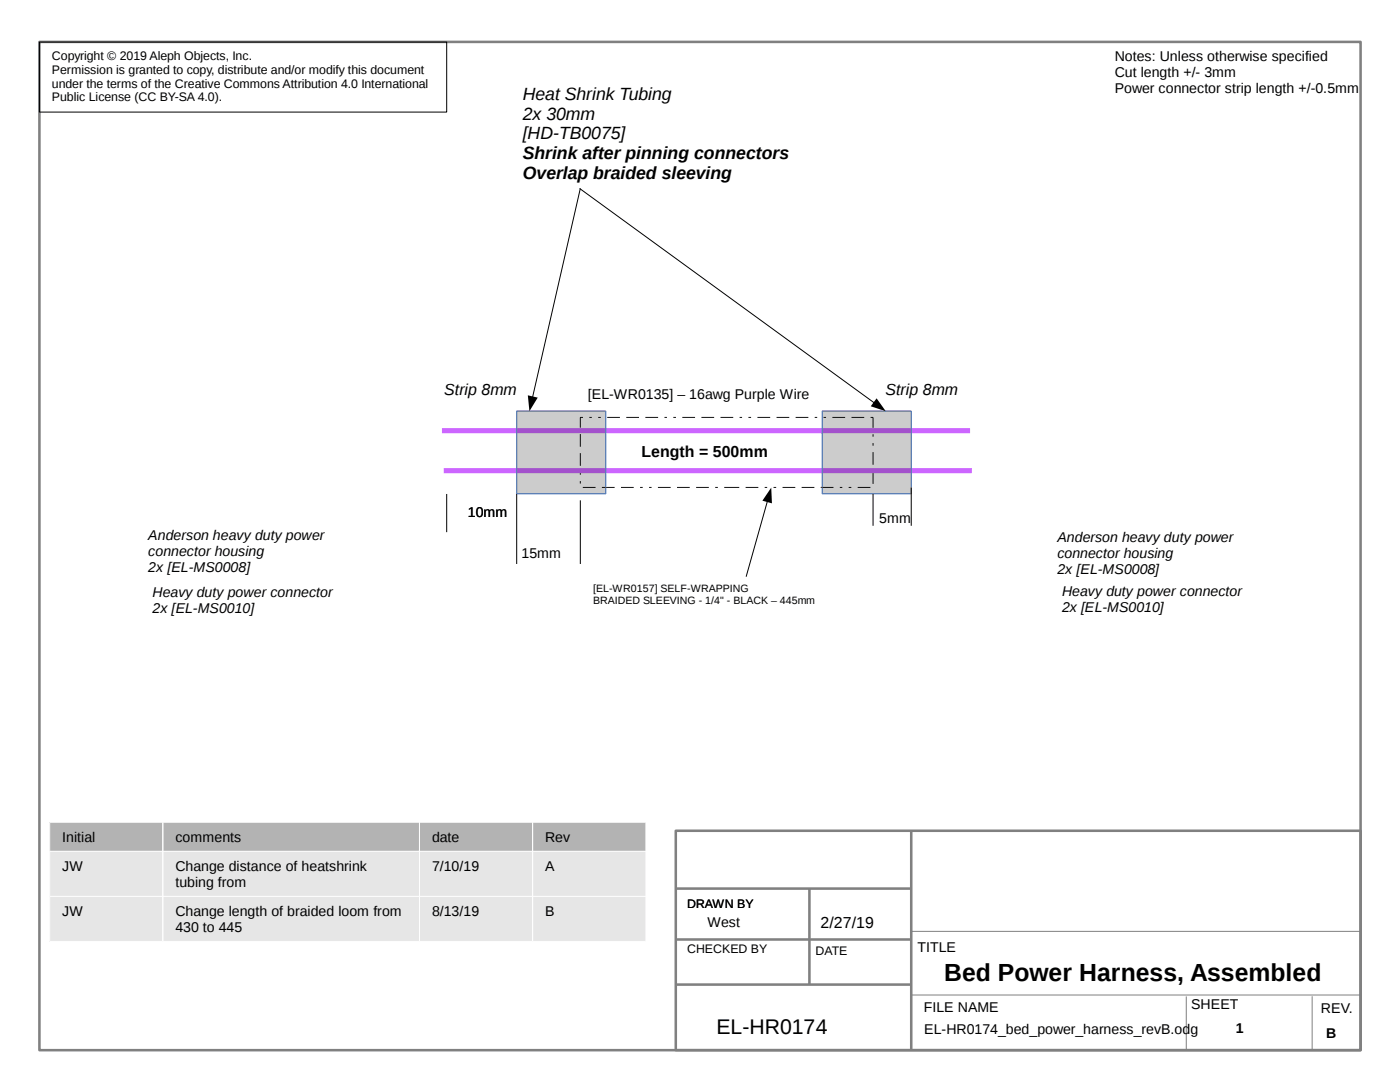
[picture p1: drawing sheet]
<svg xmlns="http://www.w3.org/2000/svg" width="279mm" height="216mm" viewBox="0 0 279 216" stroke-linecap="round" stroke-linejoin="round" font-family="sans-serif">
<defs><g id="words">
<text font-size="4.9" x="188.4" y="195.8">Bed Power Harness, Assembled</text>
<text font-size="4.2" x="143" y="206.3">EL-HR0174</text>
<g font-size="3.5">
<text x="104.4" y="20">Heat Shrink Tubing</text>
<text x="104.4" y="23.9">2x 30mm</text>
<text x="104.4" y="27.8">[HD-TB0075]</text>
<text x="104.4" y="31.8">Shrink after pinning connectors</text>
<text x="104.4" y="35.7">Overlap braided sleeving</text>
</g>
<g font-size="3.2">
<text x="88.7" y="78.8">Strip 8mm</text>
<text x="176.7" y="78.8">Strip 8mm</text>
<text x="128" y="91.1">Length = 500mm</text>
<text x="163.8" y="185.2">2/27/19</text>
</g>
<g font-size="2.8">
<text x="222.5" y="12.2">Notes: Unless otherwise specified</text>
<text x="222.5" y="15.4">Cut length +/- 3mm</text>
<text x="222.5" y="18.6">Power connector strip length +/-0.5mm</text>
<text x="117.3" y="79.5">[EL-WR0135] – 16awg Purple Wire</text>
<text x="29.6" y="107.8">Anderson heavy duty power</text>
<text x="93.3" y="103.2">10mm</text>
<text x="175.5" y="104.5">5mm</text>
<text x="29.6" y="111">connector housing</text>
<text x="104.1" y="111.3">15mm</text>
<text x="211" y="108.1">Anderson heavy duty power</text>
<text x="211" y="111.3">connector housing</text>
<text x="29.6" y="114.2">2x [EL-MS0008]</text>
<text x="30.4" y="119.2">Heavy duty power connector</text>
<text x="211" y="114.5">2x [EL-MS0008]</text>
<text x="211.9" y="118.9">Heavy duty power connector</text>
<text x="30.4" y="122.3">2x [EL-MS0010]</text>
<text x="211.9" y="122.1">2x [EL-MS0010]</text>
<text x="12.4" y="168">Initial</text>
<text x="35" y="168">comments</text>
<text x="86.2" y="168">date</text>
<text x="108.8" y="168">Rev</text>
<text x="12.4" y="173.7">JW</text>
<text x="35" y="173.7">Change distance of heatshrink</text>
<text x="86.2" y="173.7">7/10/19</text>
<text x="108.8" y="173.7">A</text>
<text x="35" y="176.9">tubing from</text>
<text x="12.4" y="182.7">JW</text>
<text x="35" y="182.7">Change length of braided loom from</text>
<text x="35" y="185.9">430 to 445</text>
<text x="86.2" y="182.7">8/13/19</text>
<text x="108.8" y="182.7">B</text>
<text x="141.2" y="185">West</text>
<text x="183.1" y="189.9">TITLE</text>
<text x="184.4" y="201.9">FILE NAME</text>
<text x="237.7" y="201.4">SHEET</text>
<text x="263.6" y="202.2">REV.</text>
<text x="184.5" y="206.3">EL-HR0174_bed_power_harness_revB.odg</text>
<text x="246.6" y="206.2">1</text>
<text x="264.7" y="207.2">B</text>
</g>
<g font-size="2.5">
<text x="10.4" y="12">Copyright © 2019 Aleph Objects, Inc.</text>
<text x="10.4" y="14.7">Permission is granted to copy, distribute and/or modify this document</text>
<text x="10.4" y="17.5">under the terms of the Creative Commons Attribution 4.0 International</text>
<text x="10.4" y="20.2">Public License (CC BY-SA 4.0).</text>
<text x="137.1" y="181.2">DRAWN BY</text>
<text x="137.1" y="190.2">CHECKED BY</text>
<text x="162.8" y="190.6">DATE</text>
</g>
<g font-size="2.1">
<text x="118.4" y="118.2">[EL-WR0157] SELF-WRAPPING</text>
<text x="118.4" y="120.6">BRAIDED SLEEVING - 1/4&quot; - BLACK – 445mm</text>
</g>
</g></defs>
<g fill="none" stroke="#111" stroke-width=".2">
<path d="M115.8 86.6v2.5M115.8 90.4v2.6M115.8 94.2v.5M115.8 96v.5M116.3 97.3h2.6M116.3 83.3h-.5v2M117.6 83.3h.5M119.4 83.3h.5M120.1 97.3h2.6M121.2 83.3h2.5M123.9 97.3h2.6M125 83.3h2.5"/>
<path d="M127.7 97.3h.6M128.8 83.3h2.5M129.5 97.3h.5M131.3 97.3h2.5M132.6 83.3h.5M134.4 83.3h.5M135.1 97.3h2.6M136.2 83.3h2.5M138.9 97.3h2.6M140 83.3h2.5M142.7 97.3h.6M143.8 83.3h2.5"/>
<path d="M144.5 97.3h3M147.6 83.3h.5M148.8 97.3h2.5M149.4 83.3h.5M151.2 83.3h2.5M152.6 97.3h.5M154.4 97.3h.5M155 83.3h2.5M156.2 97.3h2.5M158.8 83.3h2.5M160 97.3h2.5M162.6 83.3h.5"/>
<path d="M163.8 97.3h2.5M164.4 83.3h.5M166.1 83.3h2.6M167.6 97.3h.5M169.4 97.3h.5M169.9 83.3h2.6M171.2 97.3h2.5M173.7 83.3h.5v2.1M174.2 86.6v.5M174.2 88.4v.5M174.2 90.2v2.5M174.2 94v2.6"/>
</g>
<path d="M7.9 8.4h263.6v201.1h-263.6zM134.9 165.8h136.6v43.7h-136.6zM134.9 177.3h47M161.5 177.3v19.1M181.9 165.8v43.7M134.9 187.5h47M134.9 196.5h47" fill="none" stroke="#808080" stroke-width=".51"/>
<path d="M181.9 185.8h89.6M181.9 198.5h89.6M236.7 198.8v10.7M261.9 198.8v10.7" fill="none" stroke="#808080" stroke-width=".2"/>
<path d="M7.9 8.4h81.2v14h-81.2zM115.7 37.6l58.7 42.8M115.8 37.6l-9.5 41.6M89.1 98.6v7.6M103.1 98.6v13.9M174.2 98.6v6.3M181.9 97.3v7.6M153.1 100l-4.2 15.1" fill="none" stroke="#000" stroke-width=".2"/>
<path d="M88.2 85.9h105.4M88.5 93.9h105.4" fill="none" stroke="#c6f" stroke-width="1" stroke-linecap="butt"/>
<g fill="#000">
<path d="M105.3 78.9l2 .4-1.6 2.8zM153.9 97.3l.2 3.1-1.9-.5zM174.9 79.5l1.9 2.6-3-1z"/>
<path d="M103.1 82h17.8v16.5h-17.8z" fill-rule="evenodd"/>
<path d="M164.1 82h17.8v16.5h-17.8z" fill-rule="evenodd"/>
</g>
<path d="M103.1 82h17.8v16.5h-17.8zM164.1 82h17.8v16.5h-17.8z" fill="none" stroke="#3465af" stroke-width=".2"/>
<g fill="#b3b3b3">
<path d="M9.9 164.1h22.6v5.8h-22.6z" fill-rule="evenodd"/>
<path d="M32.5 164.1h51.2v5.8h-51.2z" fill-rule="evenodd"/>
<path d="M83.7 164.1h22.6v5.8h-22.6z" fill-rule="evenodd"/>
<path d="M106.3 164.1h22.6v5.8h-22.6z" fill-rule="evenodd"/>
</g>
<g fill="#e6e6e6">
<path d="M9.9 169.9h22.6v9h-22.6z" fill-rule="evenodd"/>
<path d="M32.5 169.9h51.2v9h-51.2z" fill-rule="evenodd"/>
<path d="M83.7 169.9h22.6v9h-22.6z" fill-rule="evenodd"/>
<path d="M106.3 169.9h22.6v9h-22.6z" fill-rule="evenodd"/>
<path d="M9.9 178.9h22.6v9h-22.6z" fill-rule="evenodd"/>
<path d="M32.5 178.9h51.2v9h-51.2z" fill-rule="evenodd"/>
<path d="M83.7 178.9h22.6v9h-22.6z" fill-rule="evenodd"/>
<path d="M106.3 178.9h22.6v9h-22.6z" fill-rule="evenodd"/>
</g>
<path d="M9.9 164.1h119v23.8h-119zM9.9 169.9h119M9.9 178.9h119M32.5 164.1v23.8M83.7 164.1v23.8M106.3 164.1v23.8" fill="none" stroke="#fff" stroke-width=".2"/>
<path d="M115.8 99.8v12.7" fill="none" stroke="#000" stroke-width=".2"/>
<use href="#words"/>
</svg>
